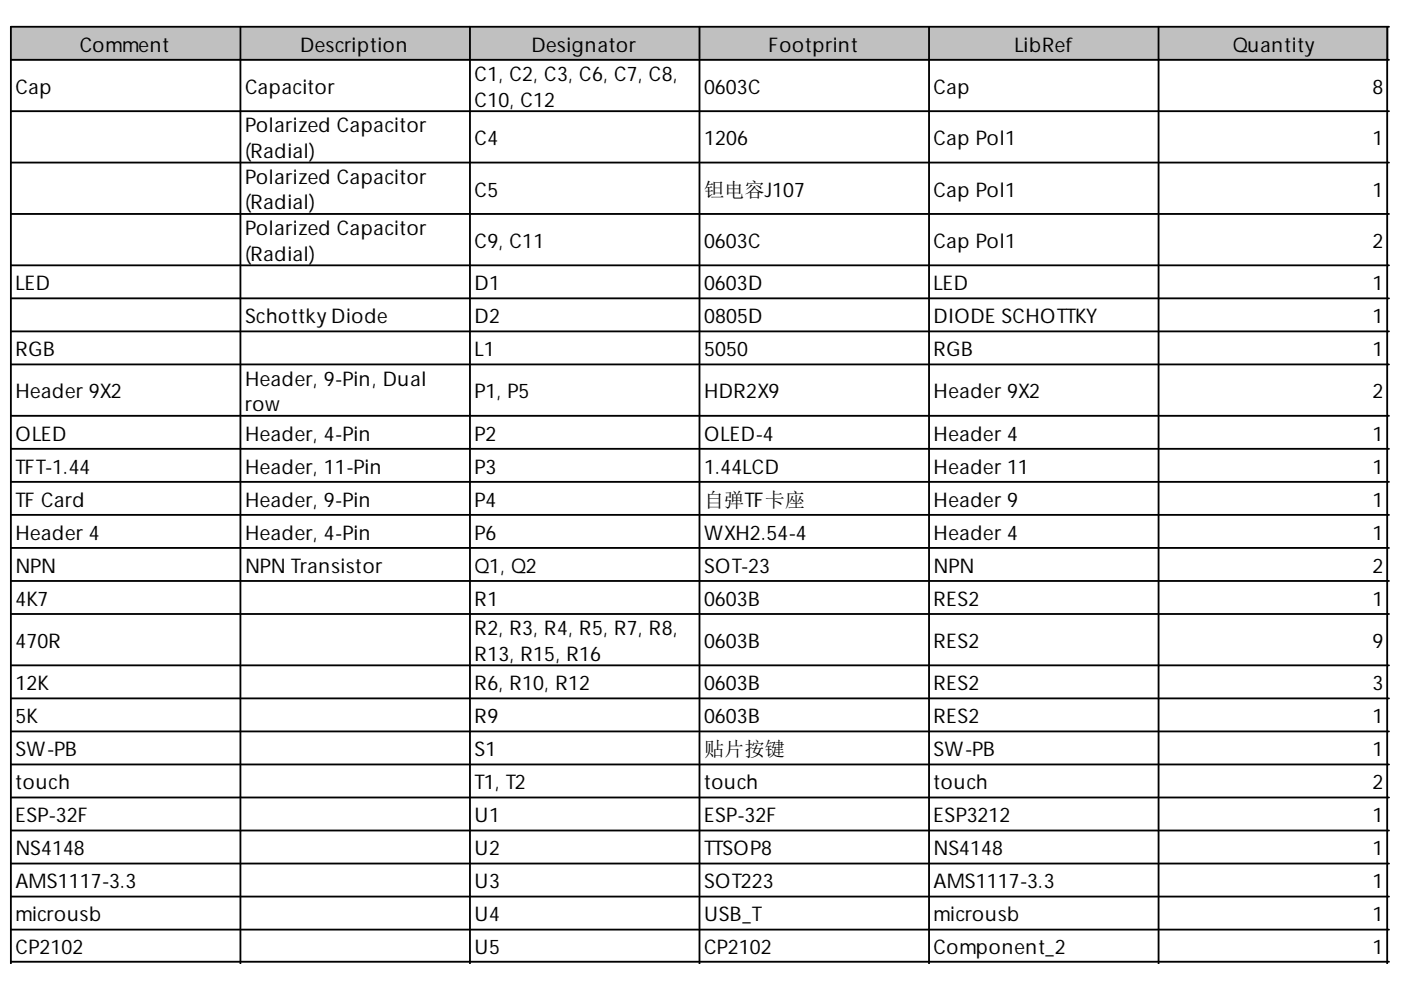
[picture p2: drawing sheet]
<svg xmlns="http://www.w3.org/2000/svg" width="297mm" height="210mm" viewBox="0 0 297 210" stroke-linecap="round" stroke-linejoin="round" font-family="sans-serif">
<defs><g id="words">
<g font-size="4.3">
<text x="16.9" y="10.9">Comment</text>
<text x="63.6" y="10.9">Description</text>
<text x="112.7" y="10.9">Designator</text>
<text x="162.9" y="10.9">Footprint</text>
<text x="215.1" y="10.9">LibRef</text>
<text x="261.4" y="10.9">Quantity</text>
<text x="100.6" y="17.2">C1, C2, C3, C6, C7, C8,</text>
<text x="3.3" y="19.9">Cap</text>
<text x="51.9" y="19.9">Capacitor</text>
<text x="100.6" y="22.6">C10, C12</text>
<text x="149.3" y="19.9">0603C</text>
<text x="197.9" y="19.9">Cap</text>
<text x="291" y="19.9">8</text>
<text x="51.9" y="28">Polarized Capacitor</text>
<text x="51.9" y="33.5">(Radial)</text>
<text x="100.6" y="30.8">C4</text>
<text x="149.3" y="30.8">1206</text>
<text x="197.9" y="30.8">Cap Pol1</text>
<text x="291" y="30.8">1</text>
<text x="51.9" y="38.9">Polarized Capacitor</text>
<text x="100.6" y="41.7">C5</text>
<text x="149.3" y="41.7">钽电容J107</text>
<text x="197.9" y="41.7">Cap Pol1</text>
<text x="291" y="41.7">1</text>
<text x="51.9" y="44.4">(Radial)</text>
<text x="51.9" y="49.8">Polarized Capacitor</text>
<text x="100.6" y="52.6">C9, C11</text>
<text x="149.3" y="52.6">0603C</text>
<text x="197.9" y="52.6">Cap Pol1</text>
<text x="291" y="52.6">2</text>
<text x="51.9" y="55.3">(Radial)</text>
<text x="3.3" y="61.5">LED</text>
<text x="100.6" y="61.5">D1</text>
<text x="149.3" y="61.5">0603D</text>
<text x="197.9" y="61.5">LED</text>
<text x="291" y="61.5">1</text>
<text x="51.9" y="68.5">Schottky Diode</text>
<text x="100.6" y="68.5">D2</text>
<text x="149.3" y="68.5">0805D</text>
<text x="197.9" y="68.5">DIODE SCHOTTKY</text>
<text x="291" y="68.5">1</text>
<text x="3.3" y="75.5">RGB</text>
<text x="100.6" y="75.5">L1</text>
<text x="149.3" y="75.5">5050</text>
<text x="197.9" y="75.5">RGB</text>
<text x="291" y="75.5">1</text>
<text x="51.9" y="81.7">Header, 9-Pin, Dual</text>
<text x="3.3" y="84.5">Header 9X2</text>
<text x="51.9" y="87.2">row</text>
<text x="100.6" y="84.5">P1, P5</text>
<text x="149.3" y="84.5">HDR2X9</text>
<text x="197.9" y="84.5">Header 9X2</text>
<text x="291" y="84.5">2</text>
<text x="3.3" y="93.4">OLED</text>
<text x="51.9" y="93.4">Header, 4-Pin</text>
<text x="100.6" y="93.4">P2</text>
<text x="149.3" y="93.4">OLED-4</text>
<text x="197.9" y="93.4">Header 4</text>
<text x="291" y="93.4">1</text>
<text x="3.3" y="100.4">TFT-1.44</text>
<text x="51.9" y="100.4">Header, 11-Pin</text>
<text x="100.6" y="100.4">P3</text>
<text x="149.3" y="100.4">1.44LCD</text>
<text x="197.9" y="100.4">Header 11</text>
<text x="291" y="100.4">1</text>
<text x="3.3" y="107.4">TF Card</text>
<text x="51.9" y="107.4">Header, 9-Pin</text>
<text x="100.6" y="107.4">P4</text>
<text x="149.3" y="107.4">自弹TF卡座</text>
<text x="197.9" y="107.4">Header 9</text>
<text x="291" y="107.4">1</text>
<text x="3.3" y="114.4">Header 4</text>
<text x="51.9" y="114.4">Header, 4-Pin</text>
<text x="100.6" y="114.4">P6</text>
<text x="149.3" y="114.4">WXH2.54-4</text>
<text x="197.9" y="114.4">Header 4</text>
<text x="291" y="114.4">1</text>
<text x="3.3" y="121.4">NPN</text>
<text x="51.9" y="121.4">NPN Transistor</text>
<text x="100.6" y="121.4">Q1, Q2</text>
<text x="149.3" y="121.4">SOT-23</text>
<text x="197.9" y="121.4">NPN</text>
<text x="291" y="121.4">2</text>
<text x="3.3" y="128.4">4K7</text>
<text x="100.6" y="128.4">R1</text>
<text x="149.3" y="128.4">0603B</text>
<text x="197.9" y="128.4">RES2</text>
<text x="291" y="128.4">1</text>
<text x="3.3" y="137.4">470R</text>
<text x="100.6" y="134.7">R2, R3, R4, R5, R7, R8,</text>
<text x="149.3" y="137.4">0603B</text>
<text x="197.9" y="137.4">RES2</text>
<text x="291" y="137.4">9</text>
<text x="100.6" y="140.1">R13, R15, R16</text>
<text x="3.3" y="146.3">12K</text>
<text x="100.6" y="146.3">R6, R10, R12</text>
<text x="149.3" y="146.3">0603B</text>
<text x="197.9" y="146.3">RES2</text>
<text x="291" y="146.3">3</text>
<text x="3.3" y="153.3">5K</text>
<text x="100.6" y="153.3">R9</text>
<text x="149.3" y="153.3">0603B</text>
<text x="197.9" y="153.3">RES2</text>
<text x="291" y="153.3">1</text>
<text x="3.3" y="160.3">SW-PB</text>
<text x="100.6" y="160.3">S1</text>
<text x="149.3" y="160.3">贴片按键</text>
<text x="197.9" y="160.3">SW-PB</text>
<text x="291" y="160.3">1</text>
<text x="3.3" y="167.3">touch</text>
<text x="100.6" y="167.3">T1, T2</text>
<text x="149.3" y="167.3">touch</text>
<text x="197.9" y="167.3">touch</text>
<text x="291" y="167.3">2</text>
<text x="3.3" y="174.3">ESP-32F</text>
<text x="100.6" y="174.3">U1</text>
<text x="149.3" y="174.3">ESP-32F</text>
<text x="197.9" y="174.3">ESP3212</text>
<text x="291" y="174.3">1</text>
<text x="3.3" y="181.3">NS4148</text>
<text x="100.6" y="181.3">U2</text>
<text x="149.3" y="181.3">TTSOP8</text>
<text x="197.9" y="181.3">NS4148</text>
<text x="291" y="181.3">1</text>
<text x="3.3" y="188.3">AMS1117-3.3</text>
<text x="100.6" y="188.3">U3</text>
<text x="149.3" y="188.3">SOT223</text>
<text x="197.9" y="188.3">AMS1117-3.3</text>
<text x="291" y="188.3">1</text>
<text x="3.3" y="195.3">microusb</text>
<text x="100.6" y="195.3">U4</text>
<text x="149.3" y="195.3">USB_T</text>
<text x="197.9" y="195.3">microusb</text>
<text x="291" y="195.3">1</text>
<text x="3.3" y="202.4">CP2102</text>
<text x="100.6" y="202.4">U5</text>
<text x="149.3" y="202.4">CP2102</text>
<text x="197.9" y="202.4">Component_2</text>
<text x="291" y="202.4">1</text>
</g>
</g></defs>
<g fill="#c0c0c0">
<path d="M2.5 5.8h48.7v7.1h-48.7z" fill-rule="evenodd"/>
<path d="M50.8 5.8h49v7.1h-49z" fill-rule="evenodd"/>
<path d="M99.4 5.8h49.1v7.1h-49.1z" fill-rule="evenodd"/>
<path d="M148.1 5.8h49.1v7.1h-49.1z" fill-rule="evenodd"/>
<path d="M196.8 5.8h49v7.1h-49z" fill-rule="evenodd"/>
<path d="M245.4 5.8h49.1v7.1h-49.1z" fill-rule="evenodd"/>
</g>
<g fill="none" stroke="#000" stroke-width=".39">
<path d="M2.3 12.7h292.2M51 5.7v198.6M99.6 5.7v198.6M148.3 5.7v198.6M197 5.7v198.6M245.6 5.7v198.6M294.1 5.7v198.6M294.5 5.7h-292.2v198.6M2.3 23.6h292.2M2.3 34.5h292.2M2.3 45.4h292.2M2.3 56.3h292.2"/>
<path d="M2.3 63.3h292.2M2.3 70.3h292.2M2.3 77.3h292.2M2.3 88.2h292.2M2.3 95.2h292.2M2.3 102.2h292.2M2.3 109.2h292.2M2.3 116.2h292.2M2.3 123.2h292.2M2.3 130.2h292.2M2.3 141.1h292.2M2.3 148.1h292.2"/>
<path d="M2.3 155.1h292.2M2.3 162.1h292.2M2.3 169.1h292.2M2.3 176.1h292.2M2.3 183.1h292.2M2.3 190.1h292.2M2.3 197.1h292.2M2.3 203.9h292.2"/>
</g>
<use href="#words"/>
</svg>
